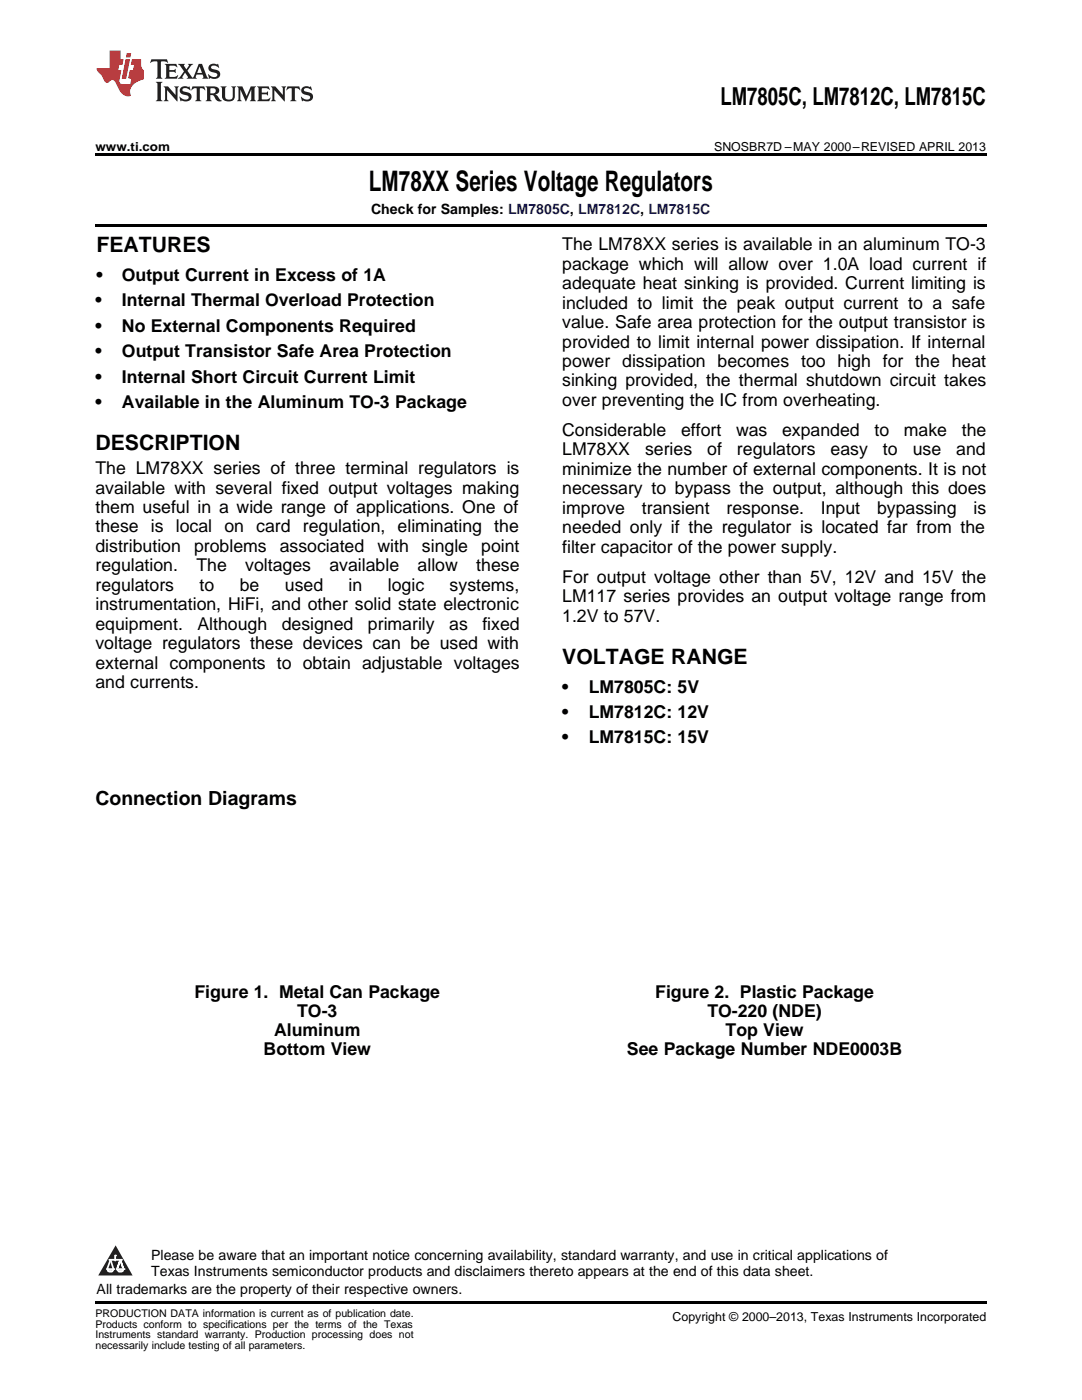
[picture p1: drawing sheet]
<svg xmlns="http://www.w3.org/2000/svg" width="216mm" height="279mm" viewBox="0 0 216 279" stroke-linecap="round" stroke-linejoin="round" font-family="sans-serif">
<defs><g id="words">
<text font-size="5.6" x="73.6" y="38.1">LM78XX Series Voltage Regulators</text>
<text font-size="4.9" x="143.8" y="21">LM7805C, LM7812C, LM7815C</text>
<g font-size="4.2">
<text x="19.2" y="50.3">FEATURES</text>
<text x="19" y="89.9">DESCRIPTION</text>
<text x="112.2" y="132.5">VOLTAGE RANGE</text>
</g>
<text font-size="3.9" x="19" y="160.7">Connection Diagrams</text>
<g font-size="3.5">
<text x="112.2" y="50">The LM78XX series is available in an aluminum TO-3</text>
<text x="112.2" y="53.8">package which will allow over 1.0A load current if</text>
<text x="19.2" y="56">•</text>
<text x="24.3" y="56">Output Current in Excess of 1A</text>
<text x="112.2" y="57.7">adequate heat sinking is provided. Current limiting is</text>
<text x="19" y="61.1">•</text>
<text x="24.3" y="61.1">Internal Thermal Overload Protection</text>
<text x="112.2" y="61.6">included to limit the peak output current to a safe</text>
<text x="112.2" y="65.5">value. Safe area protection for the output transistor is</text>
<text x="19" y="66.2">•</text>
<text x="19" y="71.3">•</text>
<text x="24.3" y="66.2">No External Components Required</text>
<text x="24.3" y="71.3">Output Transistor Safe Area Protection</text>
<text x="112.2" y="69.4">provided to limit internal power dissipation. If internal</text>
<text x="19" y="76.3">•</text>
<text x="24.3" y="76.3">Internal Short Circuit Current Limit</text>
<text x="112.2" y="73.2">power dissipation becomes too high for the heat</text>
<text x="112.2" y="77.1">sinking provided, the thermal shutdown circuit takes</text>
<text x="19" y="81.4">•</text>
<text x="24.3" y="81.4">Available in the Aluminum TO-3 Package</text>
<text x="112.2" y="81">over preventing the IC from overheating.</text>
<text x="112.2" y="87">Considerable</text>
<text x="135.9" y="87">effort</text>
<text x="146.9" y="87">was</text>
<text x="156.1" y="87">expanded</text>
<text x="174.5" y="87">to</text>
<text x="180.4" y="87">make</text>
<text x="191.9" y="87">the</text>
<text x="19" y="94.6">The LM78XX series of three terminal regulators is</text>
<text x="112.2" y="90.9">LM78XX</text>
<text x="112.2" y="94.8">minimize the number of external components. It is not</text>
<text x="128.7" y="90.9">series</text>
<text x="141.1" y="90.9">of</text>
<text x="147.1" y="90.9">regulators</text>
<text x="165.7" y="90.9">easy</text>
<text x="176.2" y="90.9">to</text>
<text x="182.1" y="90.9">use</text>
<text x="190.8" y="90.9">and</text>
<text x="19" y="98.5">available with several fixed output voltages making</text>
<text x="112.2" y="98.6">necessary to bypass the output, although this does</text>
<text x="19" y="102.4">them useful in a wide range of applications. One of</text>
<text x="19" y="106.3">these is local on card regulation, eliminating the</text>
<text x="112.2" y="102.5">improve</text>
<text x="112.2" y="106.4">needed only if the regulator is located far from the</text>
<text x="128.1" y="102.5">transient</text>
<text x="145" y="102.5">response.</text>
<text x="163.8" y="102.5">Input</text>
<text x="175" y="102.5">bypassing</text>
<text x="194.2" y="102.5">is</text>
<text x="19" y="110.1">distribution</text>
<text x="38.7" y="110.1">problems</text>
<text x="55.8" y="110.1">associated</text>
<text x="75.3" y="110.1">with</text>
<text x="84.2" y="110.1">single</text>
<text x="96" y="110.1">point</text>
<text x="112.2" y="110.3">filter capacitor of the power supply.</text>
<text x="19" y="114">regulation.</text>
<text x="19" y="117.9">regulators</text>
<text x="39.2" y="114">The</text>
<text x="39.8" y="117.9">to</text>
<text x="47.8" y="117.9">be</text>
<text x="48.9" y="114">voltages</text>
<text x="56.8" y="117.9">used</text>
<text x="65.7" y="114">available</text>
<text x="69.6" y="117.9">in</text>
<text x="77.4" y="117.9">logic</text>
<text x="83.3" y="114">allow</text>
<text x="89.7" y="117.9">systems,</text>
<text x="95" y="114">these</text>
<text x="112.2" y="116.3">For output voltage other than 5V, 12V and 15V the</text>
<text x="19" y="121.8">instrumentation, HiFi, and other solid state electronic</text>
<text x="19" y="125.7">equipment.</text>
<text x="39.4" y="125.7">Although</text>
<text x="56.2" y="125.7">designed</text>
<text x="73.4" y="125.7">primarily</text>
<text x="89.6" y="125.7">as</text>
<text x="96.3" y="125.7">fixed</text>
<text x="112.2" y="120.2">LM117 series provides an output voltage range from</text>
<text x="112.2" y="124">1.2V to 57V.</text>
<text x="19" y="129.5">voltage regulators these devices can be used with</text>
<text x="19" y="133.4">external components to obtain adjustable voltages</text>
<text x="19" y="137.3">and currents.</text>
<text x="112.2" y="138.2">•</text>
<text x="112.2" y="143.3">•</text>
<text x="117.5" y="138.2">LM7805C: 5V</text>
<text x="117.5" y="143.3">LM7812C: 12V</text>
<text x="112.2" y="148.4">•</text>
<text x="117.5" y="148.4">LM7815C: 15V</text>
<text x="38.8" y="199.2">Figure 1. Metal Can Package</text>
<text x="59.3" y="203">TO-3</text>
<text x="130.7" y="199.2">Figure 2. Plastic Package</text>
<text x="141.1" y="203">TO-220 (NDE)</text>
<text x="54.7" y="206.7">Aluminum</text>
<text x="144.8" y="206.7">Top View</text>
<text x="52.6" y="210.5">Bottom View</text>
<text x="125.1" y="210.5">See Package Number NDE0003B</text>
</g>
<g font-size="2.8">
<text x="74" y="42.7">Check for Samples: LM7805C, LM7812C, LM7815C</text>
<text x="30.2" y="251.5">Please be aware that an important notice concerning availability, standard warranty, and use in critical applications of</text>
<text x="30.2" y="254.7">Texas Instruments semiconductor products and disclaimers thereto appears at the end of this data sheet.</text>
<text x="19.3" y="258.2">All trademarks are the property of their respective owners.</text>
</g>
<g font-size="2.5">
<text x="19" y="30.1">www.ti.com</text>
<text x="142.5" y="30.1">SNOSBR7D –MAY 2000–REVISED APRIL 2013</text>
<text x="134.2" y="263.6">Copyright © 2000–2013, Texas Instruments Incorporated</text>
</g>
<g font-size="2.1">
<text x="19" y="262.9">PRODUCTION DATA information is current as of publication date.</text>
<text x="19" y="265">Products conform to specifications per the terms of the Texas</text>
<text x="19" y="267.1">Instruments standard warranty. Production processing does not</text>
<text x="19" y="269.2">necessarily include testing of all parameters.</text>
</g>
<g font-size=".4" fill="#fff">
<text x="19" y="50.2">1</text>
<text x="19" y="258.2">2</text>
</g>
</g></defs>
<path d="M19 259.7h177.8v.5h-177.8z" fill="#000"/>
<path d="M23.1 248.5l3.4 6.1h-6.9z" fill="#231f20"/>
<path d="M21.4 253.3h1.2l-.3 .5h-.3a.55 .55 0 0 1-.6-.5z" fill-rule="evenodd" fill="#fff"/>
<path d="M21.4 253.3h1.2l-.3 .5h-.3a.55 .55 0 0 1-.6-.5z" fill="none" stroke="#231f20" stroke-width=".34"/>
<path d="M21.4 253.3l1.2 .1-.3 .4h-.5z" fill="none" stroke="#fff" stroke-width=".34"/>
<path d="M23 251.5h.1" fill="none" stroke="#fff" stroke-width=".34"/>
<path d="M23 250.6v.9z" fill="#fff"/>
<path d="M23 250.6v.9z" fill="none" stroke="#fff" stroke-width=".34"/>
<circle cx="23" cy="250.6" r=".17" fill="#fff"/>
<path d="M21.9 251.4h.1" fill="none" stroke="#fff" stroke-width=".34"/>
<path d="M21.9 251.4h2.3z" fill="#fff"/>
<path d="M21.9 251.4h2.3z" fill="none" stroke="#fff" stroke-width=".34"/>
<circle cx="24.2" cy="251.4" r=".17" fill="#fff"/>
<path d="M23.3 253.3h.1" fill="none" stroke="#fff" stroke-width=".34"/>
<path d="M24 251.4l-.7 1.9z" fill="#fff"/>
<path d="M24 251.4l-.7 1.9z" fill="none" stroke="#fff" stroke-width=".34"/>
<path d="M24 251.4l.7 1.9z" fill="#fff"/>
<path d="M24 251.4l.7 1.9z" fill="none" stroke="#fff" stroke-width=".34"/>
<path d="M24.6 253.3h.1" fill="none" stroke="#fff" stroke-width=".34"/>
<circle cx="21.4" cy="253.3" r=".17" fill="#fff"/>
<path d="M22.1 251.4l-.7 1.9z" fill="#fff"/>
<path d="M22.1 251.4l-.7 1.9z" fill="none" stroke="#fff" stroke-width=".34"/>
<path d="M22.1 251.4l.5 1.9z" fill="#fff"/>
<path d="M22.1 251.4l.5 1.9z" fill="none" stroke="#fff" stroke-width=".34"/>
<circle cx="22.6" cy="253.3" r=".17" fill="#fff"/>
<path d="M23.4 253.3h1.3a.65 .65 0 0 1-.7 .5 .65 .65 0 0 1-.6-.5z" fill-rule="evenodd" fill="#fff"/>
<path d="M23.4 253.3h1.3a.65 .65 0 0 1-.7 .5 .65 .65 0 0 1-.6-.5z" fill="none" stroke="#231f20" stroke-width=".34"/>
<path d="M23.4 253.3h1.3l-.4 .5h-.6z" fill="none" stroke="#fff" stroke-width=".34"/>
<path d="M23.3 253.3h.1" fill="none" stroke="#fff" stroke-width=".34"/>
<circle cx="24.7" cy="253.3" r=".17" fill="#fff"/>
<path d="M19 30.6h177.8v.5h-177.8zM19 44.7h177.8v.5h-177.8z" fill="#000"/>
<path d="M30.2 11.8l-.2 .8a1.31 1.31 0 0 1 1.4-.3v2.9l-.3 .5h1.3l-.3-.5v-2.7l.3-.3a1.09 1.09 0 0 1 1.1 .4l-.2-.8zM32.9 12.8l.3 .4v2l-.3 .5h2.4l.2-.7a1.48 1.48 0 0 1-1.7 .3v-1l1 .1 .2 .2v-.9l-.2 .3h-1v-.7l.2-.2a1.73 1.73 0 0 1 1.4 .3l-.2-.6zM35.5 12.8l1.2 1.4-.7 1-.5 .5h1.1l-.2-.3 .5-.9 .6 .9-.2 .3h2l-.3-.3 .2-.5h1.2l.2 .5-.2 .3h1.2l-.3-.4-1-2.5h-.6l-1.3 2.7-1-1.4 1.1-1.3h-1l.2 .2-.5 .9-.5-.9 .2-.2zM39.8 13.3l.5 1.3h-1zM41.9 12.9a.83 .83 0 0 0-.3 1 .83 .83 0 0 0 .8 .5l.8 .2 .2 .3a1 1 0 0 1-1 .5 1 1 0 0 1-.8-.6l.1 .9 .2-.1a1.65 1.65 0 0 0 2-.5 .89 .89 0 0 0-.8-1.2l-.8-.2-.2-.3a.91 .91 0 0 1 1.6 .2l-.2-.8h-.4a1.34 1.34 0 0 0-1.2 .1zM31.1 16.3l.3 .5v2.9l-.3 .5h1.3l-.3-.5v-2.9l.3-.5zM32.7 17.2l.2 .5v2l-.2 .5h.9l-.3-.5 .1-1.7 2 2.2v-2.5l.3-.5h-.9l.2 .3v1.4l-1.5-1.7zM36.2 17.4a.83 .83 0 0 0-.3 .9 .83 .83 0 0 0 .8 .6l.8 .2 .2 .3a1 1 0 0 1-1 .5 1 1 0 0 1-.8-.6l.1 .9 .2-.1a1.66 1.66 0 0 0 2-.5 .89 .89 0 0 0-.9-1.2l-.7-.2-.2-.3a.91 .91 0 0 1 1.6 .2l-.2-.9-.4 .1a1.36 1.36 0 0 0-1.2 .1zM38.4 17.2l-.2 .9a.61 .61 0 0 1 1.1-.3v1.9l-.4 .5h1.3l-.3-.5v-1.9l.2-.2a.81 .81 0 0 1 .8 .5l-.1-.9zM41 17.2l.3 .5v2l-.3 .5h1.3l-.3-.3v-.9a.72 .72 0 0 1 .9 .6 .85 .85 0 0 0 1.4 .5l-.5-.3-.5-.7-.3-.3a.78 .78 0 0 0 .7-.7 .78 .78 0 0 0-.7-.8zM42 17.7l.2-.1a.6 .6 0 0 1 .7 .1 .6 .6 0 0 1 .1 .7l-.2 .2h-.8zM44 17.2l.3 .3a3.4 3.4 0 0 0 .3 2.4 1.57 1.57 0 0 0 2.2-.3l.1-2.1 .2-.3h-1l.3 .5v1.5a.76 .76 0 0 1-.7 .7 .76 .76 0 0 1-.8-.7v-1.5l.3-.5zM47.3 17.2l.3 .5v2l-.3 .5h.9l-.2-.5v-1.8l1 2.3 1.1-2.3v1.8l-.2 .5h1.2l-.3-.5v-2l.3-.5h-1.1l-.8 2-.8-2zM51.3 17.2l.3 .5v2l-.3 .5h2.4l.2-.7a1.49 1.49 0 0 1-1.6 .3l-.1-1h1l.3 .3v-.9l-.3 .3h-1v-.7l.3-.2a1.73 1.73 0 0 1 1.4 .3l-.3-.7zM54.1 17.2l.3 .5v2l-.3 .5h1l-.4-.5 .1-1.7 2 2.2v-2.5l.3-.5h-.9l.2 .3v1.4l-1.5-1.7zM57.4 17.2l-.2 .9a.8 .8 0 0 1 1-.5v2.1l-.3 .5h1.3l-.4-.5v-1.9l.2-.2a.81 .81 0 0 1 .9 .5l-.2-.9zM60.4 17.4a.83 .83 0 0 0-.3 .9 .83 .83 0 0 0 .8 .6l.8 .2 .2 .3a1 1 0 0 1-1 .5 1 1 0 0 1-.8-.6l.2 .9 .1-.1a1.66 1.66 0 0 0 2-.5 .89 .89 0 0 0-.8-1.2l-.8-.2-.2-.3a.91 .91 0 0 1 1.6 .2l-.2-.9-.3 .1a1.35 1.35 0 0 0-1.3 .1z" fill="#231f20"/>
<path d="M21.9 10.1v3.5h-2.6a2.13 2.13 0 0 0 .9 1.4l.4 .6a.94 .94 0 0 0 1.1 .9 .75 .75 0 0 1 .6-.5 .75 .75 0 0 1 .7 .4l.5 1a2.1 2.1 0 0 0 2.6 1.7 2.2 2.2 0 0 1 1.7-3l.9-.3v-1.8a1.16 1.16 0 0 1-.5-1v-1.2h-1.9l-.2 1.2h.7l-.3 1h-.6l-.3 1.3v.3l.6 .1-.2 1.1h-.9a.93 .93 0 0 1-1.3-.8l.4-2h-.6l.2-1h.6l.3-1.2h-.6v-1.7zM25.1 11.8l-.8 3.9h.9l.7-3.9zM25.3 10.6l-.2 .9h.9l.2-.9z" fill="#ee1d23"/>
<use href="#words"/>
</svg>
